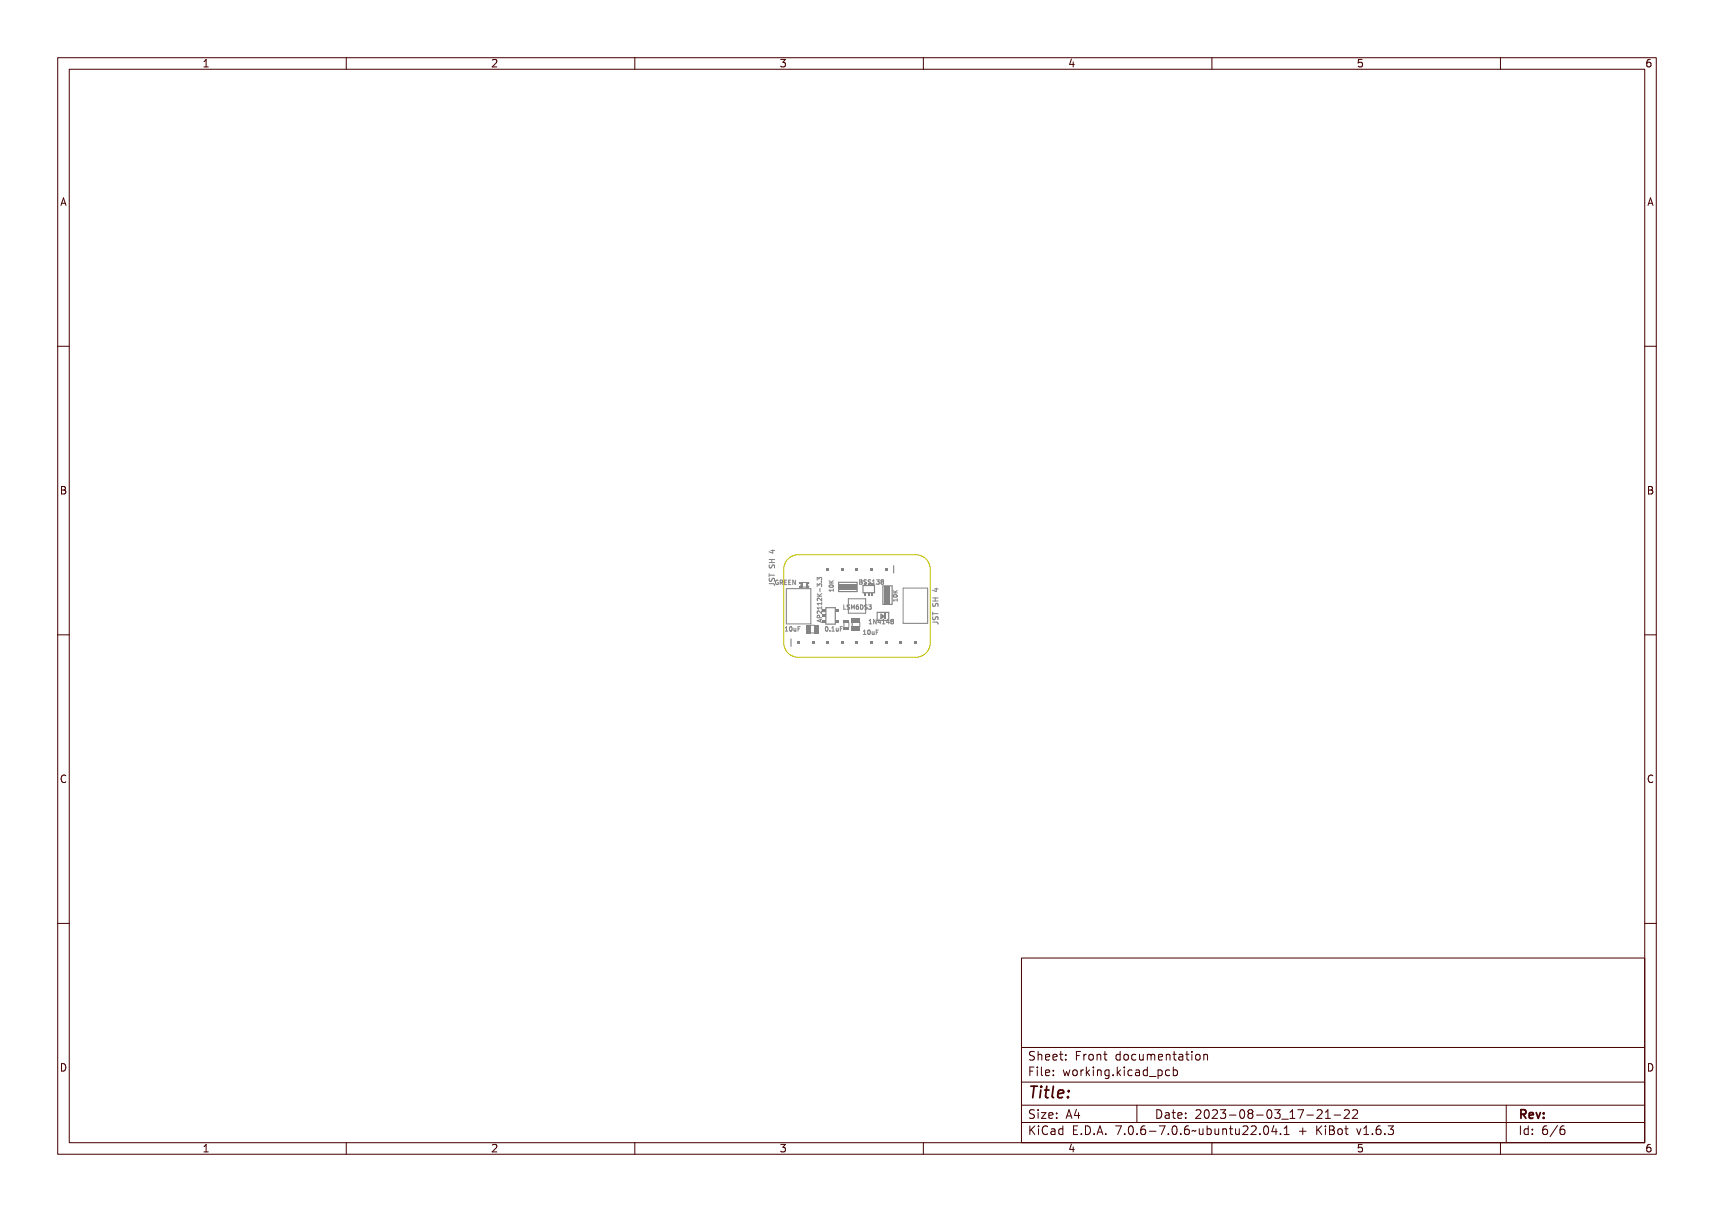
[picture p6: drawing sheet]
<svg xmlns="http://www.w3.org/2000/svg" width="297mm" height="210mm" viewBox="0 0 297 210" stroke-linecap="round" stroke-linejoin="round" font-family="sans-serif">
<defs><g id="words">
<text font-size="2.7" fill="#480000" x="178" y="190.3">Title:</text>
<g font-size="2" fill="#480000">
<text x="178" y="183.7">Sheet: Front documentation</text>
<text x="178" y="186.5">File: working.kicad_pcb</text>
<text x="178" y="193.9">Size: A4</text>
<text x="178" y="196.6">KiCad E.D.A. 7.0.6-7.0.6~ubuntu22.04.1 + KiBot v1.6.3</text>
<text x="200" y="193.9">Date: 2023-08-03_17-21-22</text>
<text x="263" y="196.6">Id: 6/6</text>
<text x="263" y="193.9">Rev:</text>
</g>
<g font-size="1.7" fill="#480000">
<text x="35" y="11.7">1</text>
<text x="85" y="11.7">2</text>
<text x="135" y="11.7">3</text>
<text x="185" y="11.7">4</text>
<text x="235" y="11.7">5</text>
<text x="285" y="11.7">6</text>
<text x="10.5" y="35.7">A</text>
<text x="285.5" y="35.7">A</text>
<text x="10.5" y="85.6">B</text>
<text x="285.5" y="85.6">B</text>
<text x="10.5" y="135.7">C</text>
<text x="285.5" y="135.7">C</text>
<text x="10.5" y="185.6">D</text>
<text x="285.5" y="185.6">D</text>
<text x="35" y="199.7">1</text>
<text x="85" y="199.7">2</text>
<text x="135" y="199.7">3</text>
<text x="185" y="199.7">4</text>
<text x="235" y="199.7">5</text>
<text x="285" y="199.7">6</text>
</g>
<g font-size="1" fill="#848484">
<text x="134.9" y="101.3">GREEN</text>
<text x="148.8" y="101.3">BSS138</text>
<text x="142.4" y="107.9" transform="rotate(-90 142.4 107.9)">AP2112K-3.3</text>
<text x="146" y="105.6">LSM6DS3</text>
<text x="136.3" y="109.4">10uF</text>
<text x="143" y="109.4">0.1uF</text>
<text x="149.4" y="110">10uF</text>
<text x="151.2" y="108.1">1N4148</text>
</g>
</g></defs>
<g fill="none" stroke="#848484" stroke-width=".17">
<path d="M133.3 99.4v.5M133.3 99.7h.9M133.3 97.5h.9M133.3 96.9h.9M133.3 97.9l.1 .5h.2l.2-.4 .2-.1 .2 .2v.3M133.4 99.5h.1v.2h.8v.2h-.8v.2h-.1zM133.4 97.3h.9v.1h-.4v.3h.4v.1h-.9v-.1h.4v-.3h-.4zM133.4 95.9h.6l.1-.2 .2 .3h-.2v.4h-.1l-.6-.4zM133.5 98.1h.1a.18 .18 0 0 0 0 .3 .18 .18 0 0 0 .2-.1 .29 .29 0 0 1 .5-.2 .29 .29 0 0 1-.1 .5v-.1a.22 .22 0 0 0 0-.3 .22 .22 0 0 0-.3 0 .22 .22 0 0 0 0 .3 .29 .29 0 0 1-.4 0 .29 .29 0 0 1 0-.4zM133.5 96h.5v.3zM133.6 95.4h.6M133.7 96.9v.6"/>
<path d="M133.9 95.3v.5l-.7-.2M133.3 101.1l.8 .1 .1 .3M133.3 100.2v.4l.2 .1 .2-.1 .2-.4h.2l.1 .5M133.4 101.1h.6a.26 .26 0 0 1 .3 .2 .26 .26 0 0 1-.1 .3 .21 .21 0 0 0 .1-.2 .21 .21 0 0 0-.3-.2h-.5v.2h-.1zM133.5 100.3l.1 .1a.18 .18 0 0 0 0 .3 .18 .18 0 0 0 .2-.2 .29 .29 0 0 1 .5-.2 .29 .29 0 0 1-.1 .5 .22 .22 0 0 0 0-.3 .22 .22 0 0 0-.3-.1 .22 .22 0 0 0 0 .3 .29 .29 0 0 1-.4 0 .29 .29 0 0 1 0-.4zM134.6 100.5a.42 .42 0 0 0-.2 .4 .42 .42 0 0 0 .2 .4M135 100.7l.3-.1 .1 .1a.27 .27 0 0 0-.3 .2 .27 .27 0 0 0 .3 .3l-.1-.3h.2v.4a.37 .37 0 0 1-.6-.1 .37 .37 0 0 1 .1-.5zM135.6 100.6h.2a.21 .21 0 0 1 .3 .1 .21 .21 0 0 1-.2 .3l.3 .3-.4-.3h-.1v.3h-.1zM135.7 100.7h.1a.14 .14 0 0 1 .2 .1 .14 .14 0 0 1-.2 .1h-.1zM136.3 100.6h.4l-.3 .1v.2h.3l-.3 .1v.2l.3 .1h-.4zM136.4 108.7l.3-.1v.7l.1 .1h-.4l.2-.1v-.6l-.2 .1zM136.9 100.6h.4l-.3 .1v.2h.3l-.3 .1v.2l.3 .1h-.4z"/>
<path d="M137 108.7l.1-.1a.37 .37 0 0 1 .4 .4 .37 .37 0 0 1-.4 .4l-.1-.2zM137.2 108.7a.31 .31 0 0 1 .2 .3 .31 .31 0 0 1-.2 .3zM137.5 100.6h.1l.3 .6v-.6h.1v.7h-.2l-.2-.6v.6h-.1zM137.6 108.8h.1l.1 .5 .3-.5v.6l-.1-.1a.18 .18 0 0 1-.3 .1 .18 .18 0 0 1-.1-.2zM138.3 108.6h.4l-.3 .1v.2h.3l-.3 .1v.4h-.1zM138.6 101a.3 .3 0 0 1 .2 .3 .3 .3 0 0 1-.2 .3M139 101.7h.7M139 100.9h.7M140.2 101a.27 .27 0 0 0-.3 .3 .27 .27 0 0 0 .3 .3M141.6 100.5v-.4l.3 .2 .1-.2h.3v.4M141.7 107.5l.7-.2-.2 .2v.2l.2 .2-.7-.2zM141.7 105.6h.6l.1-.1v.4l-.1-.2h-.5v.2h-.1z"/>
<path d="M141.7 105h.6l.1-.1v.4l-.1-.2h-.5v.2h-.1zM141.7 103.6l.3 .3 .4-.3v.1l-.4 .2 .4 .1v.1h-.7v-.1h.3zM141.7 106.2h.3l.3 .3 .1-.4v.5l-.5-.4-.2 .1 .1 .3h-.1zM141.7 104.3h.3l.3 .3 .1-.3v.4l-.5-.3-.2 .1 .1 .2h-.1zM141.7 102.5l.2-.1 .1 .1a.23 .23 0 0 1 .4 0 .23 .23 0 0 1-.1 .4v-.1a.17 .17 0 0 0-.1-.3 .17 .17 0 0 0-.2 .2 .16 .16 0 0 0-.1-.2 .16 .16 0 0 0-.2 .1 .16 .16 0 0 0 .1 .2h-.1zM141.7 101.2h.2l.1 .1a.23 .23 0 0 1 .4-.1 .23 .23 0 0 1-.1 .4v-.1a.17 .17 0 0 0-.1-.3 .18 .18 0 0 0-.2 .3 .16 .16 0 0 0-.1-.2 .16 .16 0 0 0-.2 .1 .16 .16 0 0 0 .1 .2l-.1-.1zM141.7 106.8l.3-.1 .1 .4h.3v.1h-.7zM141.7 107.6l.4-.1v.2zM141.8 106.9h.2v.2h-.3zM142.1 103.1l.1 .3zM142.3 101.9h.1v.2h-.1zM143.1 108.7l.1-.1a.37 .37 0 0 1 .4 .4 .37 .37 0 0 1-.4 .4l-.1-.2z"/>
<path d="M143.2 108.7a.31 .31 0 0 1 .2 .3 .31 .31 0 0 1-.2 .3zM143.7 101h.7M143.7 100.6l.4 .4M143.7 101.8h.7v-.1v.4v-.2h-.6v.2zM143.7 100.4l.3 .3 .4-.3-.3 .4h.3v.1h-.7v-.1h.3zM143.7 101.4a.36 .36 0 0 1 .4-.1 .36 .36 0 0 1 .3 .4 .36 .36 0 0 1-.4 .1 .36 .36 0 0 1-.3-.3zM143.8 101.1h.4l.2 .1a.35 .35 0 0 1-.3 .3 .35 .35 0 0 1-.4-.3zM143.8 101.3a.27 .27 0 0 1 .3-.2 .27 .27 0 0 1 .2 .3h-.4zM143.9 109.2h.1v.2h-.1zM144.4 108.7l.2-.1v.7l.2 .1h-.4l.1-.1v-.6l-.1 .1zM144.4 102.1v.4M144.4 102.3h-.7l.2 .2"/>
<path d="M144.4 100.6l-.4 .3M145 108.8l.2 .5 .2-.5v.6l-.1-.1a.18 .18 0 0 1-.2 .1 .18 .18 0 0 1-.1-.2zM145.6 108.6h.5l-.4 .1v.2h.3l-.3 .1v.4h-.1zM146.1 104.9h.1v.6l.4 .1h-.5zM146.7 104.9h.3l.1 .1-.3-.1a.16 .16 0 0 0 0 .3 .16 .16 0 0 0 .2 0 .23 .23 0 0 1 0 .4 .23 .23 0 0 1-.3-.1h.1a.17 .17 0 0 0 .2-.2 .17 .17 0 0 0-.2-.1zM147 103.8h3v2.5h-3zM147.2 104.9h.2l.1 .3 .1-.3h.2v.7h-.1v-.7l-.2 .4-.2-.4v.7h-.1zM147.9 104.9l.2-.1 .2 .2a.22 .22 0 0 0-.3 0 .22 .22 0 0 0 0 .2 .24 .24 0 0 1 .3 .1 .24 .24 0 0 1-.1 .3 .24 .24 0 0 1-.3-.2zM148.5 104.9a.38 .38 0 0 1 .4 .3 .38 .38 0 0 1-.4 .4zM148.6 104.9a.28 .28 0 0 1 .2 .3 .28 .28 0 0 1-.2 .3zM148.8 100.5h.3a.18 .18 0 0 1 .2 .1 .18 .18 0 0 1-.1 .3 .21 .21 0 0 1 .1 .2 .21 .21 0 0 1-.2 .2h-.3zM148.9 100.9h.2a.14 .14 0 0 1 .1 .1 .14 .14 0 0 1-.1 .2h-.2z"/>
<path d="M148.9 100.6h.3v.2h-.3zM149.1 104.9h.4v.1h-.3a.17 .17 0 0 0 0 .2 .17 .17 0 0 0 .2 0 .23 .23 0 0 1 0 .4 .23 .23 0 0 1-.3-.1h.1a.18 .18 0 0 0 .3-.2 .17 .17 0 0 0-.3-.1zM149.5 100.6l.4-.1v.1h-.3a.18 .18 0 0 0 0 .2 .18 .18 0 0 0 .2 .1 .23 .23 0 0 1 0 .3 .23 .23 0 0 1-.3-.1l.1 .1a.18 .18 0 0 0 .2-.2 .18 .18 0 0 0-.2-.1zM149.6 109.3l.2-.1v.7l.2 .1h-.4l.1-.1v-.6l-.1 .1zM149.7 104.9h.1a.2 .2 0 0 1 .3 0 .2 .2 0 0 1-.1 .3 .23 .23 0 0 1 0 .4 .23 .23 0 0 1-.3-.1h.1a.16 .16 0 0 0 .2-.1 .16 .16 0 0 0-.2-.2l.2-.2zM150.1 100.6l.4-.1v.1h-.3a.18 .18 0 0 0 0 .2 .18 .18 0 0 0 .2 .1 .23 .23 0 0 1 0 .3 .23 .23 0 0 1-.3-.1l.1 .1a.18 .18 0 0 0 .3-.2 .18 .18 0 0 0-.3-.1zM150.2 109.3l.1-.1a.37 .37 0 0 1 .3 .4 .37 .37 0 0 1-.3 .4l-.2-.2zM150.3 109.3a.31 .31 0 0 1 .2 .3 .31 .31 0 0 1-.2 .3zM150.5 104.8h.5l-.3 .3 .2 .1v.3h-.4M150.6 108.1h.4M150.6 107.5l.2-.2v.8M150.8 100.5h.2v.7l.2 .1h-.4l.1-.1v-.6h-.1z"/>
<path d="M150.8 109.4l.2 .5 .2-.5v.6l-.1-.1a.18 .18 0 0 1-.2 .1 .18 .18 0 0 1-.1-.2zM151.3 100.5h.1a.21 .21 0 0 1 .3 .1 .21 .21 0 0 1-.1 .3 .23 .23 0 0 1 .1 .3 .23 .23 0 0 1-.4-.1l.1 .1a.17 .17 0 0 0 .3-.1 .18 .18 0 0 0-.3-.2v-.1a.16 .16 0 0 0 .3-.1 .16 .16 0 0 0-.2-.2 .16 .16 0 0 0-.2 .1zM151.4 107.4h.2v.6l.2 .1h-.4l.1-.1v-.5h-.1zM151.4 109.2h.5l-.4 .1v.2h.3l-.3 .1v.4h-.1zM151.9 107.4h.2l.2 .6v-.6h.1v.7h-.1l-.3-.6v.6h-.1zM152 100.5a.21 .21 0 0 1 .4 0 .21 .21 0 0 1-.1 .4 .22 .22 0 0 1 .1 .3 .22 .22 0 0 1-.4 0 .22 .22 0 0 1 .1-.3l-.1-.1zM152.7 100.8h.1M152.7 100.5h.4l-.1 .3M152.8 100.8h.2M152.8 100.8h-.1M152.8 107.4h.2v.5h.1l-.1 .2h-.1v-.1h-.4zM152.9 107.5v.4h-.3z"/>
<path d="M153 100.8l.1 .1v.3h-.4M153.2 107.4h.3v.6l.2 .1h-.4l.1-.1v-.5h-.2zM154.1 107.4h.1v.5h.1l-.1 .2h-.1v-.1h-.3zM154.1 107.5v.4h-.2zM154.5 107.4a.21 .21 0 0 1 .3 0 .21 .21 0 0 1 0 .3 .22 .22 0 0 1 0 .4 .22 .22 0 0 1-.3 0 .22 .22 0 0 1 .1-.4l-.1-.1zM154.7 102.7h.8M154.7 102.3l.5 .4M154.8 103.2a.36 .36 0 0 1 .4-.2 .36 .36 0 0 1 .2 .4 .36 .36 0 0 1-.4 .1 .36 .36 0 0 1-.2-.3zM154.8 103.5h.6l.1-.1v.4l-.1-.2h-.5l-.1 .2zM154.8 102.1l.3 .3 .4-.3-.3 .4h.3v.1h-.7v-.1h.3zM154.9 102.8h.4l.2 .1a.35 .35 0 0 1-.3 .3 .35 .35 0 0 1-.4-.3zM154.9 103a.27 .27 0 0 1 .3-.2 .27 .27 0 0 1 .2 .3h-.5z"/>
<path d="M155.5 103.8v.4M155.5 104h-.8l.3 .2M155.5 102.3l-.4 .3M156.5 101.9h4.2v6.1h-4.2zM161.6 107.8h.8l.1 .3M161.6 106.1v.5M161.6 106.3h.9M161.6 104.1h.9M161.6 103.6h.9M161.7 104.5v.5h.3l.1-.4 .3-.1 .1 .2v.4M161.7 106.9l-.1 .3 .2 .2 .2-.1 .2-.4h.3v.5M161.8 107.8h.6a.26 .26 0 0 1 .3 .2 .26 .26 0 0 1-.2 .3 .21 .21 0 0 0 .1-.3 .21 .21 0 0 0-.2-.1h-.5v.2h-.1z"/>
<path d="M161.8 106.1h.1v.3h.8v.1h-.8v.3h-.1zM161.8 103.9h.9v.1h-.5v.4h.5v.1h-.9v-.1h.3v-.4h-.3zM161.8 102.5h.6l.1-.1 .2 .2h-.2v.4h-.2l-.5-.3zM161.8 107h.1a.21 .21 0 0 0 0 .3 .21 .21 0 0 0 .3 0 .21 .21 0 0 0 0-.2 .28 .28 0 0 1 .4 0 .28 .28 0 0 1-.1 .4v-.1a.22 .22 0 0 0 .1-.3 .22 .22 0 0 0-.3 0 .22 .22 0 0 0-.1 .3 .29 .29 0 0 1-.4 0 .29 .29 0 0 1 0-.4zM161.8 104.7l.1 .1a.18 .18 0 0 0 0 .3 .18 .18 0 0 0 .2-.2 .29 .29 0 0 1 .5-.1 .29 .29 0 0 1-.1 .4 .22 .22 0 0 0 .1-.3 .22 .22 0 0 0-.3-.1 .22 .22 0 0 0-.1 .3 .29 .29 0 0 1-.4 0 .29 .29 0 0 1 0-.4zM161.9 102.6h.5v.3zM161.9 102h.6M162.1 103.6v.5M162.2 101.9v.6l-.6-.2"/>
<circle cx="137.2" cy="109" r=".07"/>
<circle cx="138.7" cy="101.7" r=".08"/>
<circle cx="143.3" cy="109" r=".07"/>
<circle cx="144.1" cy="101.3" r=".06"/>
<circle cx="148.1" cy="105.3" r=".16"/>
<circle cx="150.4" cy="109.6" r=".07"/>
<circle cx="152.2" cy="100.7" r=".13"/>
<circle cx="152.2" cy="101.1" r=".15"/>
<circle cx="154.7" cy="107.6" r=".13"/>
<circle cx="154.7" cy="107.9" r=".15"/>
<circle cx="155.2" cy="103" r=".06"/>
</g>
<g fill="#848484">
<path d="M138.5 101.6h.2v.2h-.2z" fill-rule="evenodd"/>
<path d="M138.6 101.7l.4 .1z" fill-rule="evenodd"/>
<path d="M138.8 100.9h.2v.9h-.2z" fill-rule="evenodd"/>
<path d="M139.7 101.6h.5v.2h-.5z" fill-rule="evenodd"/>
<path d="M139.7 101h.2v.6h-.2z" fill-rule="evenodd"/>
<path d="M139.9 101.5l.1 .1z" fill-rule="evenodd"/>
<path d="M139.9 101l.1 .1z" fill-rule="evenodd"/>
<path d="M138.5 100.9h.3v.2h-.3z" fill-rule="evenodd"/>
<path d="M139.7 100.9h.5v.2h-.5z" fill-rule="evenodd"/>
</g>
<path d="M149.5 101.5h2v1.2h-2z" fill="none" stroke="#848484" stroke-width=".2"/>
<g fill="#848484">
<path d="M149.8 102.8h.2v.3h-.2z" fill-rule="evenodd"/>
<path d="M150.4 102.8h.3v.3h-.3z" fill-rule="evenodd"/>
<path d="M151.1 102.8h.2v.3h-.2z" fill-rule="evenodd"/>
</g>
<path d="M140.4 109.7h.8M140.4 108.3h.8" fill="none" stroke="#848484" stroke-width=".17"/>
<g fill="#848484">
<path d="M141.2 108.3h.7v1.4h-.7z" fill-rule="evenodd"/>
<path d="M139.7 108.3h.8v1.4h-.8z" fill-rule="evenodd"/>
</g>
<path d="M143.1 105.3h1.6v2.8h-1.6z" fill="none" stroke="#848484" stroke-width=".2"/>
<g fill="#848484">
<path d="M144.8 105.5h.6v.5h-.6z" fill-rule="evenodd"/>
<path d="M142.4 105.5h.7v.5h-.7z" fill-rule="evenodd"/>
<path d="M142.4 106.5h.7v.5h-.7z" fill-rule="evenodd"/>
<path d="M144.8 107.4h.6v.5h-.6z" fill-rule="evenodd"/>
<path d="M142.4 107.4h.7v.5h-.7z" fill-rule="evenodd"/>
</g>
<path d="M137.1 110.7v1.3" fill="none" stroke="#848484" stroke-width=".2"/>
<g fill="#848484">
<path d="M138.1 111.1h.5v.5h-.5z" fill-rule="evenodd"/>
<path d="M140.6 111.1h.5v.5h-.5z" fill-rule="evenodd"/>
<path d="M143.2 111.1h.5v.5h-.5z" fill-rule="evenodd"/>
<path d="M145.7 111.1h.5v.5h-.5z" fill-rule="evenodd"/>
<path d="M148.2 111.1h.6v.5h-.6z" fill-rule="evenodd"/>
<path d="M150.8 111.1h.5v.5h-.5z" fill-rule="evenodd"/>
<path d="M153.3 111.1h.5v.5h-.5z" fill-rule="evenodd"/>
<path d="M155.9 111.1h.5v.5h-.5z" fill-rule="evenodd"/>
<path d="M158.4 111.1h.5v.5h-.5z" fill-rule="evenodd"/>
</g>
<path d="M136.3 102h4.2v6.1h-4.2z" fill="none" stroke="#848484" stroke-width=".17"/>
<path d="M152 106.1h2v1.4h-2zM152.6 106.4l.6 .4-.6 .4z" fill="none" stroke="#848484" stroke-width=".2"/>
<g fill="#848484">
<path d="M152.7 106.4l.6 .4-.6 .4z"/>
<path d="M153.2 106.3h.2v1h-.2z" fill-rule="evenodd"/>
</g>
<path d="M154.9 98v1.3" fill="none" stroke="#848484" stroke-width=".2"/>
<g fill="#848484">
<path d="M153.3 98.4h.5v.5h-.5z" fill-rule="evenodd"/>
<path d="M150.8 98.4h.5v.5h-.5z" fill-rule="evenodd"/>
<path d="M148.2 98.4h.6v.5h-.6z" fill-rule="evenodd"/>
<path d="M145.7 98.4h.5v.5h-.5z" fill-rule="evenodd"/>
<path d="M143.2 98.4h.5v.5h-.5z" fill-rule="evenodd"/>
</g>
<path d="M145.3 100.9h3.2v1.6h-3.2z" fill="none" stroke="#848484" stroke-width=".2"/>
<path d="M145.4 101.2h3.1v1h-3.1z" fill-rule="evenodd" fill="#848484"/>
<path d="M147.7 107.8v.8M149 107.8v.8" fill="none" stroke="#848484" stroke-width=".17"/>
<g fill="#848484">
<path d="M147.6 107.1h1.5v.7h-1.5z" fill-rule="evenodd"/>
<path d="M147.6 108.5h1.5v.8h-1.5z" fill-rule="evenodd"/>
</g>
<path d="M146.2 107.9v.7M147.1 107.9v.7" fill="none" stroke="#848484" stroke-width=".17"/>
<g fill="#848484">
<path d="M146.2 107.4h.9v.5h-.9z" fill-rule="evenodd"/>
<path d="M146.2 108.6h.9v.5h-.9z" fill-rule="evenodd"/>
</g>
<path d="M153 101.5h1.6v3.2h-1.6z" fill="none" stroke="#848484" stroke-width=".2"/>
<path d="M153.3 101.6h1v3.1h-1z" fill-rule="evenodd" fill="#848484"/>
<path d="M136.8 96.7l1-.5 .5-.1h20.4a2.54 2.54 0 0 1 2.5 2.6v12.7a2.54 2.54 0 0 1-2.5 2.5h-20.4a2.54 2.54 0 0 1-2.5-2.5v-12.7a2.53 2.53 0 0 1 1-2z" fill="none" stroke="#c2c200" stroke-width=".17"/>
<g fill="none" stroke="#480000" stroke-width=".17">
<path d="M10 10h277v190h-277zM12 12h273v186h-273zM60 10v2M110 10v2M160 10v2M210 10v2M260 10v2M10 60h2M285 60h2M10 110h2M285 110h2M10 160h2"/>
<path d="M285 160h2M177 166h108v32h-108zM60 198v2M110 198v2M160 198v2M177 181.5h108M177 187.5h108M177 191.5h108M177 194.5h108M178.1 195.2h.2v.6l.6-.6h.3l-.6 .6 .6 .8h-.2l-.5-.7-.2 .2v.5h-.2zM178.2 185h.9v.2h-.7v.4h.6v.2h-.6v.7h-.2zM178.3 182.4l.5-.1h.2v.2a.31 .31 0 0 0-.5-.1 .31 .31 0 0 0 0 .5 .5 .5 0 0 1 .6 .6 .5 .5 0 0 1-.8 .2l-.1-.2a.34 .34 0 0 0 .4 .1 .34 .34 0 0 0 .1-.5 .47 .47 0 0 1-.5-.2 .47 .47 0 0 1 .1-.5z"/>
<path d="M178.3 192.5l.5-.1h.2v.2a.31 .31 0 0 0-.5-.1 .31 .31 0 0 0 0 .5 .5 .5 0 0 1 .6 .6 .5 .5 0 0 1-.8 .2l-.1-.2a.34 .34 0 0 0 .4 .1 .34 .34 0 0 0 .1-.5 .47 .47 0 0 1-.5-.2 .47 .47 0 0 1 .1-.5zM179.4 182.2h.2v.6a.35 .35 0 0 1 .4-.1 .35 .35 0 0 1 .2 .4v.6h-.2v-.8h-.4v.8h-.2zM179.5 185.4h.4v.9h.4v.2h-.9v-.2h.3v-.8h-.2zM179.5 192.8h.4v.9h.4v.1h-.9v-.1h.3v-.8h-.2zM179.5 195.6h.4v.9h.4v.1h-.9v-.1h.3v-.8h-.2zM179.7 184.9h.2v.3h-.2zM179.7 192.3h.2v.3h-.2zM179.7 195.1h.2v.3h-.2zM180.6 184.9h.4v1.3l.4 .1v.2l-.5-.2v-1.2h-.3zM180.6 192.8h.8v.1l-.6 .8h.6v.1h-.8v-.1l.6-.8h-.6zM180.7 182.8a.49 .49 0 0 1 .6-.1 .49 .49 0 0 1 .2 .5h-.8a.42 .42 0 0 0 .3 .4 .42 .42 0 0 0 .4-.1v.2a.6 .6 0 0 1-.8-.1 .6 .6 0 0 1 .1-.8zM180.7 195.4l.5-.2h.3v.2a.43 .43 0 0 0-.6 0 .43 .43 0 0 0-.2 .5 .43 .43 0 0 0 .2 .5 .43 .43 0 0 0 .6 0v.2a.66 .66 0 0 1-.8-.1 .66 .66 0 0 1-.1-.8z"/>
<path d="M180.8 182.9l.4-.1 .1 .3h-.6zM181.8 195.6h.2a.45 .45 0 0 1 .5 0 .45 .45 0 0 1 .1 .4v.6h-.1v-.1a.38 .38 0 0 1-.5 .2 .38 .38 0 0 1-.2-.5 .38 .38 0 0 1 .4-.2h.3a.35 .35 0 0 0-.3-.4 .35 .35 0 0 0-.4 .2zM181.9 182.8a.49 .49 0 0 1 .6-.1 .49 .49 0 0 1 .2 .5h-.8a.42 .42 0 0 0 .3 .4 .42 .42 0 0 0 .5-.1v.2a.6 .6 0 0 1-.9-.1 .6 .6 0 0 1 .1-.8zM181.9 185.5a.49 .49 0 0 1 .6-.1 .49 .49 0 0 1 .2 .5h-.8a.42 .42 0 0 0 .3 .4 .42 .42 0 0 0 .5-.1v.2a.6 .6 0 0 1-.9-.1 .6 .6 0 0 1 .1-.8zM181.9 192.9a.49 .49 0 0 1 .6-.1 .49 .49 0 0 1 .2 .5h-.8a.42 .42 0 0 0 .3 .4 .42 .42 0 0 0 .5-.1v.2a.6 .6 0 0 1-.9-.1 .6 .6 0 0 1 .1-.8zM182 196.2l.5-.1a.31 .31 0 0 1-.2 .4 .31 .31 0 0 1-.4-.1zM182 182.9l.4-.1 .1 .3h-.6zM182 185.6l.4-.1 .1 .3h-.6zM182 193l.4-.1 .1 .3h-.6zM183 195.7l.4-.2 .2 .2v-.6h.2v1.5h-.2v-.1a.42 .42 0 0 1-.5 .1 .42 .42 0 0 1-.2-.5zM183.2 195.8l.1-.1a.4 .4 0 0 1 .3 .4 .4 .4 0 0 1-.3 .4l-.2-.2zM183.2 182.3h.2v.4h.4v.1h-.4l.1 .8h.3v.1h-.2a.3 .3 0 0 1-.4-.3v-.6h-.3v-.1h.3z"/>
<path d="M183.3 185.4h.2v.3h-.2zM183.3 186.2h.2v.3h-.2zM183.3 192.8h.2v.3h-.2zM183.3 193.6h.2v.2h-.2zM184.5 182.7h.2v.3h-.2zM184.5 183.5h.2v.2h-.2zM185.2 185.4h.2l.2 .8 .1-.5h.2l.2 .5 .1-.8h.2l-.2 1.1h-.2l-.2-.7-.2 .7h-.1zM185.4 195.2h.9v.2h-.7v.4h.6v.2h-.6v.5h.7v.1h-.9zM185.7 192.4h.2l.5 1.4h-.2l-.1-.3h-.5l-.1 .3h-.2zM185.8 192.6l.2 .7h-.4zM186.6 182.3h.9v.2h-.7v.4h.6v.2h-.6v.6h-.2zM186.7 185.5a.52 .52 0 0 1 .8 .4 .52 .52 0 0 1-.8 .4l-.1-.4z"/>
<path d="M186.8 185.6l.1-.1a.39 .39 0 0 1 .4 .4 .39 .39 0 0 1-.4 .4l-.1-.2zM186.9 196.4h.2v.2h-.2zM187.1 192.4h.2v.9h.2v.2h-.2v.3h-.2v-.3h-.6v-.2zM187.1 192.6v.7h-.4zM187.8 195.2a.76 .76 0 0 1 .9 .7 .76 .76 0 0 1-.9 .7zM188 195.4a.57 .57 0 0 1 .5 .5 .57 .57 0 0 1-.5 .6zM188 182.7h.2v.2a.3 .3 0 0 1 .3-.3 .3 .3 0 0 1 .3 .3 .37 .37 0 0 0-.5-.1 .37 .37 0 0 0-.1 .4v.5h-.2zM188 185.4h.2v.2a.3 .3 0 0 1 .3-.3 .3 .3 0 0 1 .3 .3 .37 .37 0 0 0-.5-.1 .37 .37 0 0 0-.1 .4v.6h-.2zM189.1 184.9h.1v.9l.5-.4h.2l-.4 .4 .5 .7h-.2l-.4-.6-.2 .1v.5h-.1zM189.1 182.8a.52 .52 0 0 1 .8 .4 .52 .52 0 0 1-.8 .4l-.1-.4zM189.2 182.9l.1-.1a.39 .39 0 0 1 .4 .4 .39 .39 0 0 1-.4 .4l-.1-.2zM189.3 196.4h.3v.2h-.3z"/>
<path d="M190.2 182.7h.2v.1a.35 .35 0 0 1 .4-.1 .35 .35 0 0 1 .3 .4v.6h-.2l-.1-.8h-.3l-.1 .8h-.2zM190.3 185.4h.4v.9h.4v.2h-.9v-.2h.4v-.8h-.3zM190.5 195.2h.3l.4 1.4h-.2l-.1-.3h-.5l-.1 .3h-.2zM190.6 184.9h.1v.3h-.1zM190.6 195.4l.2 .7h-.4zM191.4 185.4h.2v.1a.35 .35 0 0 1 .4-.1 .35 .35 0 0 1 .3 .4v.7h-.2l-.1-.9h-.3l-.1 .9h-.2zM191.7 182.3h.1v.4h.4v.1h-.4l.1 .8h.3v.1h-.2a.3 .3 0 0 1-.3-.3v-.6h-.3v-.1h.3zM191.7 196.4h.3v.2h-.3zM192.7 185.5l.3-.2 .3 .2v-.1h.2v1a.53 .53 0 0 1-.8 .4v-.2a.36 .36 0 0 0 .4 .1 .36 .36 0 0 0 .2-.4l-.1 .1a.53 .53 0 0 1-.7-.3 .53 .53 0 0 1 .2-.6zM192.8 185.6l.1-.1a.39 .39 0 0 1 .4 .4 .39 .39 0 0 1-.4 .4l-.1-.2zM193.8 195.2h.9l-.5 1.4h-.2l.5-1.2h-.7zM193.9 182.8l.3-.2 .3 .2v-.6h.2v1.5h-.2v-.1a.42 .42 0 0 1-.6 .1 .42 .42 0 0 1-.1-.5z"/>
<path d="M194.1 182.8a.4 .4 0 0 1 .4 .4 .4 .4 0 0 1-.4 .4l-.2-.4zM194.1 186.2h.3v.3h-.3zM195.1 184.9h.2v.9l.4-.4h.3l-.5 .4 .5 .7h-.2l-.4-.6-.1 .1v.5h-.2zM195.1 182.8a.52 .52 0 0 1 .8 .4 .52 .52 0 0 1-.8 .4l-.1-.4zM195.2 182.9l.1-.1a.39 .39 0 0 1 .4 .4 .39 .39 0 0 1-.4 .4l-.1-.2zM195.3 196.4h.3v.2h-.3zM196.3 185.4h.5v.9h.3v.2h-.9v-.2h.4v-.8h-.3zM196.3 195.4a.5 .5 0 0 1 .7-.1 .5 .5 0 0 1 .1 .6 .52 .52 0 0 1-.4 .8 .52 .52 0 0 1-.5-.8zM196.4 182.8a.39 .39 0 0 1 .4-.2 .39 .39 0 0 1 .3 .3 .4 .4 0 0 0-.6 0 .4 .4 0 0 0 0 .6 .4 .4 0 0 0 .6 0 .41 .41 0 0 1-.4 .3 .41 .41 0 0 1-.4-.3v-.5zM196.5 195.4a.57 .57 0 0 1 .4 .9l-.3 .2a.86 .86 0 0 1-.1-1.1zM196.6 184.9h.2v.3h-.2zM197 191.5v3"/>
<path d="M197.4 182.7h.2v.8l.2 .1 .3-.2v-.7h.2v1h-.2v-.1a.35 .35 0 0 1-.4 .2 .35 .35 0 0 1-.3-.5zM197.6 185.5a.39 .39 0 0 1 .4-.2 .39 .39 0 0 1 .3 .3 .4 .4 0 0 0-.6 0 .4 .4 0 0 0 0 .6 .4 .4 0 0 0 .6 0 .41 .41 0 0 1-.4 .3 .41 .41 0 0 1-.4-.3v-.5zM197.7 196.4h.3v.2h-.3zM198.6 182.7h.1l.2-.1a.22 .22 0 0 0 .2 .2 .22 .22 0 0 0 .2-.2l.2 .3 .1 .8h-.2v-.8l-.1-.1-.2 .1v.8h-.1v-.8l-.2-.1-.1 .1v.8h-.1zM198.7 185.4h.1a.45 .45 0 0 1 .5 0 .45 .45 0 0 1 .2 .4v.7h-.2v-.2a.38 .38 0 0 1-.5 .2 .38 .38 0 0 1-.2-.5 .38 .38 0 0 1 .5-.2h.2a.35 .35 0 0 0-.3-.4 .35 .35 0 0 0-.3 .2zM198.7 195.4l.5-.2h.2v.2a.43 .43 0 0 0-.5 0 .43 .43 0 0 0-.1 .5 .48 .48 0 0 1 .7 0 .48 .48 0 0 1-.1 .7 .48 .48 0 0 1-.7-.1l-.1-.6zM198.8 186l.5-.1a.31 .31 0 0 1-.1 .4 .31 .31 0 0 1-.4-.1zM198.9 195.9a.29 .29 0 0 1 .4 .1 .29 .29 0 0 1-.1 .4 .29 .29 0 0 1-.4-.1zM199.9 185.5l.3-.2 .3 .2v-.6h.2v1.6h-.2v-.2a.42 .42 0 0 1-.5 .1 .42 .42 0 0 1-.2-.5zM199.9 182.8a.49 .49 0 0 1 .6-.1 .49 .49 0 0 1 .2 .5h-.7a.42 .42 0 0 0 .2 .4 .42 .42 0 0 0 .5-.1v.2a.6 .6 0 0 1-.8-.1 .6 .6 0 0 1 0-.8zM200 196h.5v.2h-.5zM200 185.6l.1-.1a.39 .39 0 0 1 .4 .4 .39 .39 0 0 1-.4 .4l-.1-.2z"/>
<path d="M200.1 182.9l.3-.1 .2 .3h-.6zM200.1 192.4a.76 .76 0 0 1 1 .7 .76 .76 0 0 1-1 .7zM200.3 192.6a.57 .57 0 0 1 .6 .5 .57 .57 0 0 1-.6 .6zM200.9 186.8l1.2 .1zM201 195.2h.9l-.5 1.4h-.2l.5-1.2h-.7zM201.1 182.7h.1v.1a.35 .35 0 0 1 .5-.1 .35 .35 0 0 1 .2 .4v.6h-.2v-.8h-.4l-.1 .8h-.1zM201.4 192.8h.2a.45 .45 0 0 1 .5 0 .45 .45 0 0 1 .1 .4v.6h-.1v-.1a.38 .38 0 0 1-.5 .2 .38 .38 0 0 1-.2-.5 .38 .38 0 0 1 .4-.2h.3a.35 .35 0 0 0-.3-.4 .35 .35 0 0 0-.4 .2zM201.6 193.4l.5-.1a.31 .31 0 0 1-.2 .4 .31 .31 0 0 1-.4-.1zM202.2 185.4h.2v.1a.46 .46 0 0 1 .6 0 .46 .46 0 0 1 .1 .6 .39 .39 0 0 1-.2 .4 .39 .39 0 0 1-.5-.2v.6h-.2zM202.5 182.3h.2v.4h.4v.1h-.4v.8h.4v.1h-.2a.3 .3 0 0 1-.4-.3v-.6h-.3v-.1h.3zM202.5 185.6l.1-.1a.4 .4 0 0 1 .4 .4 .4 .4 0 0 1-.4 .4l-.2-.2zM202.5 196.4h.3v.2h-.3z"/>
<path d="M202.8 192.4h.2v.4h.4v.1h-.4l.1 .8h.3v.1h-.2a.3 .3 0 0 1-.4-.3v-.6h-.3v-.1h.3zM203.5 182.7h.2a.45 .45 0 0 1 .4 0 .45 .45 0 0 1 .2 .4v.6h-.2v-.1a.38 .38 0 0 1-.5 .2 .38 .38 0 0 1-.2-.5 .38 .38 0 0 1 .5-.2h.2a.35 .35 0 0 0-.2-.4 .35 .35 0 0 0-.4 .2zM203.5 195.4a.5 .5 0 0 1 .7-.1 .5 .5 0 0 1 .1 .6 .52 .52 0 0 1-.4 .8 .52 .52 0 0 1-.5-.8zM203.6 185.5a.39 .39 0 0 1 .4-.2 .39 .39 0 0 1 .3 .3 .4 .4 0 0 0-.5 0 .4 .4 0 0 0 0 .6 .4 .4 0 0 0 .5 0 .41 .41 0 0 1-.4 .3 .41 .41 0 0 1-.4-.3v-.5zM203.7 183.3l.4-.1a.31 .31 0 0 1-.1 .4 .31 .31 0 0 1-.4-.1zM203.7 195.4a.57 .57 0 0 1 .4 .9l-.2 .2a.86 .86 0 0 1-.2-1.1zM203.9 192.9a.49 .49 0 0 1 .6-.1 .49 .49 0 0 1 .2 .5h-.8a.42 .42 0 0 0 .3 .4 .42 .42 0 0 0 .5-.1v.2a.6 .6 0 0 1-.9-.1 .6 .6 0 0 1 .1-.8zM204 193l.4-.1 .1 .3h-.6zM204.7 184.9h.1v.6a.45 .45 0 0 1 .7 0 .45 .45 0 0 1 0 .6 .39 .39 0 0 1-.2 .4 .39 .39 0 0 1-.5-.2v.2h-.1zM204.9 182.3h.2v.4h.4v.1h-.4v.8h.4v.1h-.2a.3 .3 0 0 1-.4-.3v-.6h-.3v-.1h.3zM204.9 185.6l.1-.1a.39 .39 0 0 1 .4 .4 .39 .39 0 0 1-.4 .4l-.1-.2zM204.9 196.4h.3v.2h-.3z"/>
<path d="M205.3 192.8h.2v.3h-.2zM205.3 193.6h.2v.2h-.2zM205.9 182.7h.5v.9h.3v.1h-.9v-.1h.4v-.8h-.3zM205.9 195.4l.5-.2h.2v.2a.43 .43 0 0 0-.5 0 .43 .43 0 0 0-.1 .5 .48 .48 0 0 1 .7 0 .48 .48 0 0 1-.1 .7 .48 .48 0 0 1-.7-.1l-.1-.6zM206.1 195.9a.29 .29 0 0 1 .4 .1 .29 .29 0 0 1-.1 .4 .29 .29 0 0 1-.4-.1zM206.2 182.2h.2v.3h-.2zM207 196l.3-.1 .5 .1 .2-.1a.38 .38 0 0 1-.7 .2l-.3 .1zM207.1 182.8a.52 .52 0 0 1 .8 .4 .52 .52 0 0 1-.8 .4l-.1-.4zM207.3 182.9l.1-.1a.39 .39 0 0 1 .4 .4 .39 .39 0 0 1-.4 .4l-.2-.2zM207.4 192.5a.53 .53 0 0 1 .8 .1 .53 .53 0 0 1-.3 .7l-.3 .4h.7v.1h-.9v-.1l.3-.4a.49 .49 0 0 0 .2-.7l-.5 .1zM208.3 182.7h.1v.1a.35 .35 0 0 1 .5-.1 .35 .35 0 0 1 .2 .4v.6h-.2v-.8h-.4l-.1 .8h-.1zM208.3 195.6h.1l.1 .8 .2 .1 .2-.2v-.7h.2v1h-.2v-.1a.35 .35 0 0 1-.4 .2 .35 .35 0 0 1-.2-.5z"/>
<path d="M208.7 192.6a.5 .5 0 0 1 .6-.1 .5 .5 0 0 1 .2 .6 .52 .52 0 0 1-.5 .8 .52 .52 0 0 1-.4-.8zM208.9 192.6a.57 .57 0 0 1 .4 .9l-.3 .2a.86 .86 0 0 1-.1-1.1zM209.5 195.1h.2v.6a.45 .45 0 0 1 .6-.1 .45 .45 0 0 1 .1 .7 .39 .39 0 0 1-.3 .4 .39 .39 0 0 1-.4-.2v.1h-.2zM209.7 195.8l.1-.1a.4 .4 0 0 1 .4 .4 .4 .4 0 0 1-.4 .4l-.1-.2zM209.8 192.5a.53 .53 0 0 1 .8 .1 .53 .53 0 0 1-.3 .7l-.3 .4h.7v.1h-.9v-.1l.3-.4a.49 .49 0 0 0 .2-.7l-.5 .1zM210 198v2M210.7 195.6h.2v.8l.2 .1 .2-.2v-.7h.2v1h-.2v-.1a.35 .35 0 0 1-.4 .2 .35 .35 0 0 1-.2-.5zM211 192.4a.46 .46 0 0 1 .6 0 .46 .46 0 0 1 .1 .6l-.1 .1a.45 .45 0 0 1 .2 .6 .45 .45 0 0 1-.6 .2l-.2-.1v-.2a.35 .35 0 0 0 .5 .1 .35 .35 0 0 0 0-.5h-.3v-.2a.28 .28 0 0 0 .4-.1 .28 .28 0 0 0 0-.3 .28 .28 0 0 0-.4 0h-.2zM211.9 195.6h.2v.1a.35 .35 0 0 1 .4-.1 .35 .35 0 0 1 .2 .4v.6h-.2v-.8h-.4v.8h-.2zM212.4 193.2h.5v.2h-.5zM213.3 195.2h.2v.4h.4v.1h-.4v.8h.4v.1h-.2a.3 .3 0 0 1-.4-.3v-.6h-.3v-.1h.3zM213.5 192.6a.5 .5 0 0 1 .6-.1 .5 .5 0 0 1 .2 .6 .52 .52 0 0 1-.5 .8 .52 .52 0 0 1-.4-.8z"/>
<path d="M213.7 192.6a.57 .57 0 0 1 .4 .9l-.3 .2a.86 .86 0 0 1-.1-1.1zM214.3 195.6h.2v.8l.2 .1 .2-.2v-.7h.2v1h-.2v-.1a.35 .35 0 0 1-.4 .2 .35 .35 0 0 1-.2-.5zM214.7 192.5a.41 .41 0 0 1 .7-.1 .41 .41 0 0 1-.2 .7 .42 .42 0 0 1 .2 .6 .42 .42 0 0 1-.7 0 .42 .42 0 0 1 .2-.6l-.3-.2zM215.5 195.3a.53 .53 0 0 1 .8 .1 .53 .53 0 0 1-.3 .7l-.3 .4h.6v.1h-.9v-.1l.4-.4a.49 .49 0 0 0 .2-.8l-.5 .2zM216 193.2h.5v.2h-.5zM216.7 195.3a.53 .53 0 0 1 .8 .1 .53 .53 0 0 1-.3 .7l-.3 .4h.6v.1h-.9v-.1l.4-.4a.49 .49 0 0 0 .2-.8l-.5 .2zM217.1 192.6a.5 .5 0 0 1 .7-.1 .5 .5 0 0 1 .1 .6 .52 .52 0 0 1-.5 .8 .52 .52 0 0 1-.4-.8zM217.3 192.6a.57 .57 0 0 1 .4 .9l-.3 .2a.86 .86 0 0 1-.1-1.1zM218.2 196.4h.2v.2h-.2zM218.2 192.4a.46 .46 0 0 1 .6 0 .46 .46 0 0 1 .1 .6l-.1 .1a.45 .45 0 0 1 .2 .6 .45 .45 0 0 1-.6 .2l-.2-.1v-.2a.35 .35 0 0 0 .5 .1 .35 .35 0 0 0 0-.5h-.3v-.2a.28 .28 0 0 0 .4-.1 .28 .28 0 0 0 0-.3 .28 .28 0 0 0-.4 0h-.2zM219.2 195.4a.5 .5 0 0 1 .6-.1 .5 .5 0 0 1 .2 .6 .52 .52 0 0 1-.5 .8 .52 .52 0 0 1-.5-.8zM219.2 194.2l1.3 .1z"/>
<path d="M219.4 195.4a.57 .57 0 0 1 .3 .9l-.2 .2a.86 .86 0 0 1-.1-1.1zM220.7 192.5l.5-.1v1.3h.3v.1h-.8v-.1h.3v-1.1h-.3zM220.8 195.2h.2v.9h.2v.2h-.2v.3h-.2v-.3h-.6v-.2zM220.8 195.4v.7h-.4zM221.8 196.4h.2v.2h-.2zM221.8 192.4h.9l-.5 1.4h-.2l.5-1.2h-.7zM222.8 195.3l.5-.1v1.3h.3v.1h-.8v-.1h.3v-1.1h-.3zM223.2 193.2h.5v.2h-.5zM224.2 192.5a.53 .53 0 0 1 .8 .1 .53 .53 0 0 1-.3 .7l-.3 .4h.7v.1h-.9v-.1l.3-.4a.49 .49 0 0 0 .2-.7l-.5 .1zM225.4 195.5h.2v.4h.4v.2h-.4v.4h-.2v-.4h-.4v-.2h.4zM225.5 192.5l.5-.1v1.3h.3v.1h-.8v-.1h.3v-1.1h-.3zM226.8 193.2h.5v.2h-.5z"/>
<path d="M227.5 195.2h.2v.6l.6-.6h.2l-.6 .6 .6 .8h-.2l-.5-.7-.1 .2v.5h-.2zM227.8 192.5a.53 .53 0 0 1 .8 .1 .53 .53 0 0 1-.2 .7l-.4 .4h.7v.1h-.9v-.1l.3-.4a.49 .49 0 0 0 .2-.7l-.5 .1zM228.8 195.6h.4v.9h.4v.1h-.9v-.1h.4v-.8h-.3zM229 192.5a.53 .53 0 0 1 .8 .1 .53 .53 0 0 1-.2 .7l-.4 .4h.7v.1h-.9v-.1l.3-.4a.49 .49 0 0 0 .2-.7l-.5 .1zM229.1 195.1h.1v.3h-.1zM229.9 195.2h.4a.35 .35 0 0 1 .5 .2 .35 .35 0 0 1-.3 .5 .41 .41 0 0 1 .3 .5 .41 .41 0 0 1-.5 .2h-.4zM230.1 196h.2a.27 .27 0 0 1 .3 .2 .27 .27 0 0 1-.3 .3h-.2zM230.1 195.4h.2a.23 .23 0 0 1 .3 .2 .23 .23 0 0 1-.3 .2h-.2zM231.2 193.2h1.1M231.2 195.7a.52 .52 0 0 1 .8 .4 .52 .52 0 0 1-.8 .4l-.1-.4zM231.3 195.8l.1-.1a.39 .39 0 0 1 .4 .4 .39 .39 0 0 1-.4 .4l-.1-.2zM232.6 195.2h.1v.4h.4v.1h-.4l.1 .8h.3v.1h-.2a.3 .3 0 0 1-.3-.3v-.6h-.3v-.1h.3z"/>
<path d="M233 192.4l.2-.1h.3l.2 .1 .1 .3-.1 .2-.8 .9h.9M234.4 192.4l.2-.1h.4l.2 .1v.3v.2l-.9 .9h.9M234.6 195.6h.2l.3 .9 .4-.9h.2l-.4 1h-.3zM236 195.3l.5-.1v1.3h.3v.1h-.8v-.1h.3v-1.1h-.3zM237.4 196.4h.3v.2h-.3zM238.4 195.4l.5-.2h.2v.2a.43 .43 0 0 0-.5 0 .43 .43 0 0 0-.1 .5 .48 .48 0 0 1 .7 0 .48 .48 0 0 1-.1 .7 .48 .48 0 0 1-.7-.1l-.1-.6zM238.6 195.9a.29 .29 0 0 1 .4 .1 .29 .29 0 0 1-.1 .4 .29 .29 0 0 1-.4-.1zM239.8 196.4h.3v.2h-.3zM240.7 195.2a.46 .46 0 0 1 .6 0 .46 .46 0 0 1 .1 .6l-.1 .1a.45 .45 0 0 1 .2 .6 .45 .45 0 0 1-.6 .2l-.2-.1v-.2a.35 .35 0 0 0 .5 .1 .35 .35 0 0 0 0-.5l-.3-.1v-.1a.28 .28 0 0 0 .4-.1 .28 .28 0 0 0 0-.3 .28 .28 0 0 0-.4 0h-.2zM260 198v2M261 191.5v6.5M263.2 195.2h.8v.2h-.3v1.1h.3v.1h-.8v-.1h.3v-1.1h-.3z"/>
<path d="M264.4 195.7l.3-.2 .3 .2v-.6h.2v1.5h-.2v-.1a.42 .42 0 0 1-.5 .1 .42 .42 0 0 1-.2-.5zM264.6 195.8l.1-.1a.4 .4 0 0 1 .3 .4 .4 .4 0 0 1-.3 .4l-.2-.2zM265.9 195.6h.2v.3h-.2zM265.9 196.4h.2v.2h-.2zM268.1 195.4l.5-.2h.2v.2a.43 .43 0 0 0-.5 0 .43 .43 0 0 0-.2 .5 .48 .48 0 0 1 .7 0 .48 .48 0 0 1-.1 .7 .48 .48 0 0 1-.6-.1l-.2-.6zM268.2 195.9a.29 .29 0 0 1 .4 .1 .29 .29 0 0 1 0 .4 .29 .29 0 0 1-.4-.1zM269.9 195.2h.2l-.8 1.6h-.2zM270.5 195.4l.5-.2h.2v.2a.43 .43 0 0 0-.5 0 .43 .43 0 0 0-.2 .5 .48 .48 0 0 1 .7 0 .48 .48 0 0 1 0 .7 .48 .48 0 0 1-.7-.1l-.1-.6zM270.6 195.9a.29 .29 0 0 1 .4 .1 .29 .29 0 0 1 0 .4 .29 .29 0 0 1-.4-.1z"/>
<circle cx="196.7" cy="195.9" r=".13"/>
<circle cx="203.9" cy="195.9" r=".13"/>
<circle cx="209" cy="193.1" r=".13"/>
<circle cx="213.8" cy="193.1" r=".13"/>
<circle cx="215" cy="193.4" r=".29"/>
<circle cx="215" cy="192.8" r=".25"/>
<circle cx="217.4" cy="193.1" r=".13"/>
<circle cx="219.5" cy="195.9" r=".13"/>
</g>
<g fill="none" stroke="#480000" stroke-width=".3">
<path d="M178.1 188.4h1.4v.2h-.6v1.7h-.2v-1.7h-.6zM179.9 188.8h.7v1.3h.4v.2h-1.2v-.2h.5v-1.1h-.4zM180.3 188.3h.3v.3h-.3zM181.8 188.4h.2v.4h.6v.2h-.6v1l.2 .1h.4v.2a.55 .55 0 0 1-.8-.5v-.8h-.4v-.2h.4zM183 188.3h.6l.1 1.6 .1 .2h.4v.2a.54 .54 0 0 1-.8-.5v-1.4h-.4zM184.8 189a.65 .65 0 0 1 .8-.1 .65 .65 0 0 1 .3 .7h-1.1a.56 .56 0 0 0 .4 .5 .56 .56 0 0 0 .6-.1v.2a.81 .81 0 0 1-1.1-.1 .81 .81 0 0 1 .1-1.1zM185 189.1l.3-.1a.37 .37 0 0 1 .3 .4h-.8zM186.7 188.9h.3v.4h-.3zM186.7 189.9h.3v.4h-.3zM263.1 192.4a.73 .73 0 0 1 .9 .2v.3l-.3 .3 .5 .6h-.2l-.3-.4-.2-.2h-.2v.6h-.2zM263.3 192.6h.2a.26 .26 0 0 1 .3 .2 .26 .26 0 0 1-.2 .3h-.3zM264.5 192.9a.49 .49 0 0 1 .6-.1 .49 .49 0 0 1 .2 .5h-.8a.42 .42 0 0 0 .3 .4 .42 .42 0 0 0 .4-.1v.2a.6 .6 0 0 1-.8-.1 .6 .6 0 0 1 .1-.8z"/>
<path d="M264.6 193l.3-.1 .2 .3h-.6zM265.5 192.8h.2l.3 .9 .3-.9h.2l-.4 1h-.2zM267.1 192.8h.2v.3h-.2zM267.1 193.6h.2v.2h-.2z"/>
</g>
<use href="#words"/>
</svg>
